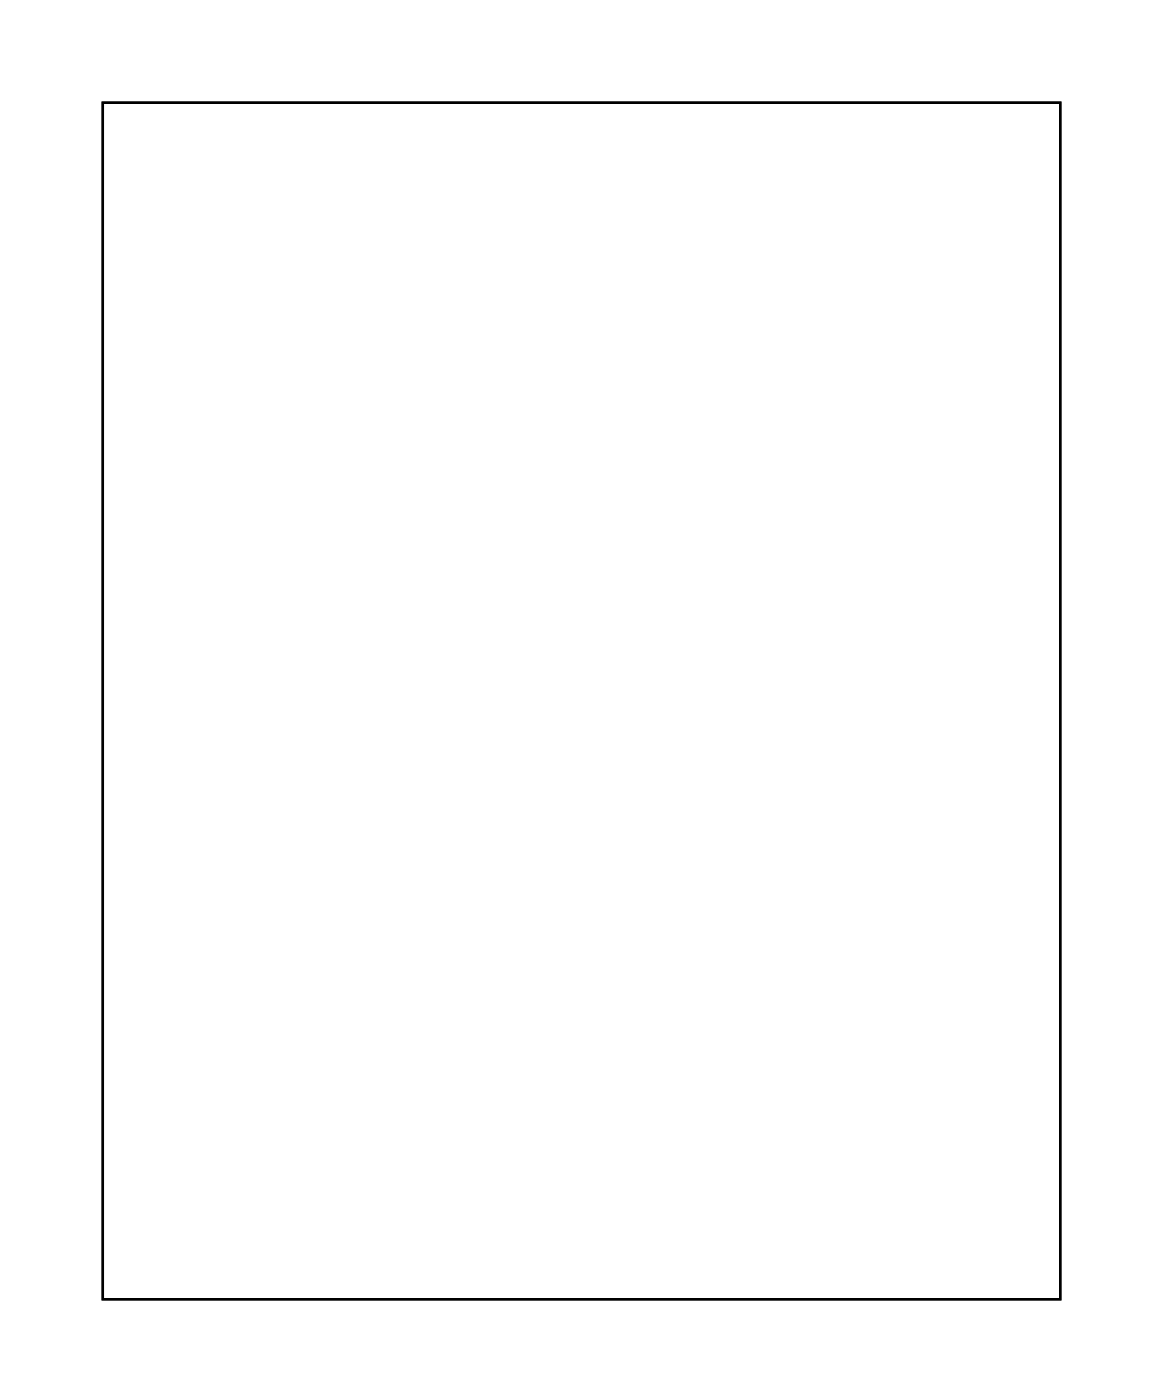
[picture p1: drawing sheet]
<svg xmlns="http://www.w3.org/2000/svg" width="97mm" height="117mm" viewBox="0 0 97 117" stroke-linecap="round" stroke-linejoin="round" font-family="sans-serif">
<path d="M8.6 8.6h79.8v99.8h-79.8z" fill="none" stroke="#000" stroke-width=".2"/>
<path d="M8.6 8.6h79.8v99.8h-79.8z" fill="none" stroke="#000" stroke-width=".08"/>
<path d="M80.5 14.9h1.4v1.5h-1.4z" fill="#fff"/>
<path d="M80.5 14.9h1.4v1.5h-1.4z" fill="none" stroke="#fff" stroke-width=".76" stroke-linecap="butt"/>
<circle cx="81.2" cy="15.7" r=".74" fill="#fff"/>
<circle cx="81.2" cy="15.7" r=".74" fill="none" stroke="#fff" stroke-width=".76" stroke-linecap="butt"/>
<circle cx="81.2" cy="18.2" r=".74" fill="#fff"/>
<circle cx="81.2" cy="18.2" r=".74" fill="none" stroke="#fff" stroke-width=".76" stroke-linecap="butt"/>
<path d="M46.2 40.4h1.4v1.4h-1.4z" fill="#fff"/>
<path d="M46.2 40.4h1.4v1.4h-1.4z" fill="none" stroke="#fff" stroke-width=".76" stroke-linecap="butt"/>
<circle cx="46.9" cy="41.1" r=".7" fill="#fff"/>
<circle cx="46.9" cy="41.1" r=".7" fill="none" stroke="#fff" stroke-width=".76" stroke-linecap="butt"/>
<circle cx="54.5" cy="41.1" r=".7" fill="#fff"/>
<circle cx="54.5" cy="41.1" r=".7" fill="none" stroke="#fff" stroke-width=".76" stroke-linecap="butt"/>
<circle cx="46.9" cy="43.6" r=".7" fill="#fff"/>
<circle cx="46.9" cy="43.6" r=".7" fill="none" stroke="#fff" stroke-width=".76" stroke-linecap="butt"/>
<circle cx="54.5" cy="43.6" r=".7" fill="#fff"/>
<circle cx="54.5" cy="43.6" r=".7" fill="none" stroke="#fff" stroke-width=".76" stroke-linecap="butt"/>
<circle cx="46.9" cy="46.1" r=".7" fill="#fff"/>
<circle cx="46.9" cy="46.1" r=".7" fill="none" stroke="#fff" stroke-width=".76" stroke-linecap="butt"/>
<circle cx="54.5" cy="46.1" r=".7" fill="#fff"/>
<circle cx="54.5" cy="46.1" r=".7" fill="none" stroke="#fff" stroke-width=".76" stroke-linecap="butt"/>
<circle cx="46.9" cy="48.7" r=".7" fill="#fff"/>
<circle cx="46.9" cy="48.7" r=".7" fill="none" stroke="#fff" stroke-width=".76" stroke-linecap="butt"/>
<circle cx="54.5" cy="48.7" r=".7" fill="#fff"/>
<circle cx="54.5" cy="48.7" r=".7" fill="none" stroke="#fff" stroke-width=".76" stroke-linecap="butt"/>
<circle cx="46.9" cy="51.2" r=".7" fill="#fff"/>
<circle cx="46.9" cy="51.2" r=".7" fill="none" stroke="#fff" stroke-width=".76" stroke-linecap="butt"/>
<circle cx="54.5" cy="51.2" r=".7" fill="#fff"/>
<circle cx="54.5" cy="51.2" r=".7" fill="none" stroke="#fff" stroke-width=".76" stroke-linecap="butt"/>
<circle cx="46.9" cy="53.8" r=".7" fill="#fff"/>
<circle cx="46.9" cy="53.8" r=".7" fill="none" stroke="#fff" stroke-width=".76" stroke-linecap="butt"/>
<circle cx="54.5" cy="53.8" r=".7" fill="#fff"/>
<circle cx="54.5" cy="53.8" r=".7" fill="none" stroke="#fff" stroke-width=".76" stroke-linecap="butt"/>
<circle cx="46.9" cy="56.3" r=".7" fill="#fff"/>
<circle cx="46.9" cy="56.3" r=".7" fill="none" stroke="#fff" stroke-width=".76" stroke-linecap="butt"/>
<circle cx="54.5" cy="56.3" r=".7" fill="#fff"/>
<circle cx="54.5" cy="56.3" r=".7" fill="none" stroke="#fff" stroke-width=".76" stroke-linecap="butt"/>
<circle cx="46.9" cy="58.8" r=".7" fill="#fff"/>
<circle cx="46.9" cy="58.8" r=".7" fill="none" stroke="#fff" stroke-width=".76" stroke-linecap="butt"/>
<circle cx="54.5" cy="58.8" r=".7" fill="#fff"/>
<circle cx="54.5" cy="58.8" r=".7" fill="none" stroke="#fff" stroke-width=".76" stroke-linecap="butt"/>
<circle cx="46.9" cy="61.4" r=".7" fill="#fff"/>
<circle cx="46.9" cy="61.4" r=".7" fill="none" stroke="#fff" stroke-width=".76" stroke-linecap="butt"/>
<circle cx="54.5" cy="61.4" r=".7" fill="#fff"/>
<circle cx="54.5" cy="61.4" r=".7" fill="none" stroke="#fff" stroke-width=".76" stroke-linecap="butt"/>
<circle cx="46.9" cy="63.9" r=".7" fill="#fff"/>
<circle cx="46.9" cy="63.9" r=".7" fill="none" stroke="#fff" stroke-width=".76" stroke-linecap="butt"/>
<circle cx="54.5" cy="63.9" r=".7" fill="#fff"/>
<circle cx="54.5" cy="63.9" r=".7" fill="none" stroke="#fff" stroke-width=".76" stroke-linecap="butt"/>
<circle cx="46.9" cy="66.5" r=".7" fill="#fff"/>
<circle cx="46.9" cy="66.5" r=".7" fill="none" stroke="#fff" stroke-width=".76" stroke-linecap="butt"/>
<circle cx="54.5" cy="66.5" r=".7" fill="#fff"/>
<circle cx="54.5" cy="66.5" r=".7" fill="none" stroke="#fff" stroke-width=".76" stroke-linecap="butt"/>
<circle cx="46.9" cy="69" r=".7" fill="#fff"/>
<circle cx="46.9" cy="69" r=".7" fill="none" stroke="#fff" stroke-width=".76" stroke-linecap="butt"/>
<circle cx="54.5" cy="69" r=".7" fill="#fff"/>
<circle cx="54.5" cy="69" r=".7" fill="none" stroke="#fff" stroke-width=".76" stroke-linecap="butt"/>
<circle cx="46.9" cy="71.5" r=".7" fill="#fff"/>
<circle cx="46.9" cy="71.5" r=".7" fill="none" stroke="#fff" stroke-width=".76" stroke-linecap="butt"/>
<circle cx="54.5" cy="71.5" r=".7" fill="#fff"/>
<circle cx="54.5" cy="71.5" r=".7" fill="none" stroke="#fff" stroke-width=".76" stroke-linecap="butt"/>
<circle cx="46.9" cy="74.1" r=".7" fill="#fff"/>
<circle cx="46.9" cy="74.1" r=".7" fill="none" stroke="#fff" stroke-width=".76" stroke-linecap="butt"/>
<circle cx="54.5" cy="74.1" r=".7" fill="#fff"/>
<circle cx="54.5" cy="74.1" r=".7" fill="none" stroke="#fff" stroke-width=".76" stroke-linecap="butt"/>
<circle cx="35.5" cy="62.6" r=".59" fill="#fff"/>
<circle cx="35.5" cy="62.6" r=".59" fill="none" stroke="#fff" stroke-width=".73" stroke-linecap="butt"/>
<circle cx="35.5" cy="60.1" r=".59" fill="#fff"/>
<circle cx="35.5" cy="60.1" r=".59" fill="none" stroke="#fff" stroke-width=".73" stroke-linecap="butt"/>
<circle cx="38" cy="60.1" r=".59" fill="#fff"/>
<circle cx="38" cy="60.1" r=".59" fill="none" stroke="#fff" stroke-width=".73" stroke-linecap="butt"/>
<circle cx="38" cy="57.6" r=".59" fill="#fff"/>
<circle cx="38" cy="57.6" r=".59" fill="none" stroke="#fff" stroke-width=".73" stroke-linecap="butt"/>
<path d="M46.2 15h1.4v1.4h-1.4z" fill="#fff"/>
<path d="M46.2 15h1.4v1.4h-1.4z" fill="none" stroke="#fff" stroke-width=".76" stroke-linecap="butt"/>
<circle cx="46.9" cy="15.7" r=".7" fill="#fff"/>
<circle cx="46.9" cy="15.7" r=".7" fill="none" stroke="#fff" stroke-width=".76" stroke-linecap="butt"/>
<circle cx="54.5" cy="15.7" r=".7" fill="#fff"/>
<circle cx="54.5" cy="15.7" r=".7" fill="none" stroke="#fff" stroke-width=".76" stroke-linecap="butt"/>
<circle cx="46.9" cy="18.2" r=".7" fill="#fff"/>
<circle cx="46.9" cy="18.2" r=".7" fill="none" stroke="#fff" stroke-width=".76" stroke-linecap="butt"/>
<circle cx="54.5" cy="18.2" r=".7" fill="#fff"/>
<circle cx="54.5" cy="18.2" r=".7" fill="none" stroke="#fff" stroke-width=".76" stroke-linecap="butt"/>
<circle cx="46.9" cy="20.7" r=".7" fill="#fff"/>
<circle cx="46.9" cy="20.7" r=".7" fill="none" stroke="#fff" stroke-width=".76" stroke-linecap="butt"/>
<circle cx="54.5" cy="20.7" r=".7" fill="#fff"/>
<circle cx="54.5" cy="20.7" r=".7" fill="none" stroke="#fff" stroke-width=".76" stroke-linecap="butt"/>
<circle cx="46.9" cy="23.3" r=".7" fill="#fff"/>
<circle cx="46.9" cy="23.3" r=".7" fill="none" stroke="#fff" stroke-width=".76" stroke-linecap="butt"/>
<circle cx="54.5" cy="23.3" r=".7" fill="#fff"/>
<circle cx="54.5" cy="23.3" r=".7" fill="none" stroke="#fff" stroke-width=".76" stroke-linecap="butt"/>
<circle cx="46.9" cy="25.8" r=".7" fill="#fff"/>
<circle cx="46.9" cy="25.8" r=".7" fill="none" stroke="#fff" stroke-width=".76" stroke-linecap="butt"/>
<circle cx="54.5" cy="25.8" r=".7" fill="#fff"/>
<circle cx="54.5" cy="25.8" r=".7" fill="none" stroke="#fff" stroke-width=".76" stroke-linecap="butt"/>
<circle cx="46.9" cy="28.4" r=".7" fill="#fff"/>
<circle cx="46.9" cy="28.4" r=".7" fill="none" stroke="#fff" stroke-width=".76" stroke-linecap="butt"/>
<circle cx="54.5" cy="28.4" r=".7" fill="#fff"/>
<circle cx="54.5" cy="28.4" r=".7" fill="none" stroke="#fff" stroke-width=".76" stroke-linecap="butt"/>
<circle cx="46.9" cy="30.9" r=".7" fill="#fff"/>
<circle cx="46.9" cy="30.9" r=".7" fill="none" stroke="#fff" stroke-width=".76" stroke-linecap="butt"/>
<circle cx="54.5" cy="30.9" r=".7" fill="#fff"/>
<circle cx="54.5" cy="30.9" r=".7" fill="none" stroke="#fff" stroke-width=".76" stroke-linecap="butt"/>
<circle cx="72.3" cy="86.8" r=".7" fill="#fff"/>
<circle cx="72.3" cy="86.8" r=".7" fill="none" stroke="#fff" stroke-width=".76" stroke-linecap="butt"/>
<circle cx="72.3" cy="96.9" r=".7" fill="#fff"/>
<circle cx="72.3" cy="96.9" r=".7" fill="none" stroke="#fff" stroke-width=".76" stroke-linecap="butt"/>
<circle cx="66" cy="86.8" r=".7" fill="#fff"/>
<circle cx="66" cy="86.8" r=".7" fill="none" stroke="#fff" stroke-width=".76" stroke-linecap="butt"/>
<circle cx="66" cy="96.9" r=".7" fill="#fff"/>
<circle cx="66" cy="96.9" r=".7" fill="none" stroke="#fff" stroke-width=".76" stroke-linecap="butt"/>
<circle cx="59.6" cy="86.8" r=".7" fill="#fff"/>
<circle cx="59.6" cy="86.8" r=".7" fill="none" stroke="#fff" stroke-width=".76" stroke-linecap="butt"/>
<circle cx="59.6" cy="96.9" r=".7" fill="#fff"/>
<circle cx="59.6" cy="96.9" r=".7" fill="none" stroke="#fff" stroke-width=".76" stroke-linecap="butt"/>
<circle cx="53.3" cy="86.8" r=".7" fill="#fff"/>
<circle cx="53.3" cy="86.8" r=".7" fill="none" stroke="#fff" stroke-width=".76" stroke-linecap="butt"/>
<circle cx="53.3" cy="96.9" r=".7" fill="#fff"/>
<circle cx="53.3" cy="96.9" r=".7" fill="none" stroke="#fff" stroke-width=".76" stroke-linecap="butt"/>
<circle cx="46.9" cy="96.9" r=".7" fill="#fff"/>
<circle cx="46.9" cy="96.9" r=".7" fill="none" stroke="#fff" stroke-width=".76" stroke-linecap="butt"/>
<circle cx="46.9" cy="86.8" r=".7" fill="#fff"/>
<circle cx="46.9" cy="86.8" r=".7" fill="none" stroke="#fff" stroke-width=".76" stroke-linecap="butt"/>
<circle cx="40.6" cy="96.9" r=".7" fill="#fff"/>
<circle cx="40.6" cy="96.9" r=".7" fill="none" stroke="#fff" stroke-width=".76" stroke-linecap="butt"/>
<circle cx="40.6" cy="86.8" r=".7" fill="#fff"/>
<circle cx="40.6" cy="86.8" r=".7" fill="none" stroke="#fff" stroke-width=".76" stroke-linecap="butt"/>
<circle cx="34.2" cy="96.9" r=".7" fill="#fff"/>
<circle cx="34.2" cy="96.9" r=".7" fill="none" stroke="#fff" stroke-width=".76" stroke-linecap="butt"/>
<circle cx="34.2" cy="86.8" r=".7" fill="#fff"/>
<circle cx="34.2" cy="86.8" r=".7" fill="none" stroke="#fff" stroke-width=".76" stroke-linecap="butt"/>
<circle cx="27.9" cy="96.9" r=".7" fill="#fff"/>
<circle cx="27.9" cy="96.9" r=".7" fill="none" stroke="#fff" stroke-width=".76" stroke-linecap="butt"/>
<circle cx="27.9" cy="86.8" r=".7" fill="#fff"/>
<circle cx="27.9" cy="86.8" r=".7" fill="none" stroke="#fff" stroke-width=".76" stroke-linecap="butt"/>
<circle cx="72.3" cy="49.7" r=".66" fill="#fff"/>
<circle cx="72.3" cy="49.7" r=".66" fill="none" stroke="#fff" stroke-width=".61" stroke-linecap="butt"/>
<circle cx="72.3" cy="47.2" r=".66" fill="#fff"/>
<circle cx="72.3" cy="47.2" r=".66" fill="none" stroke="#fff" stroke-width=".61" stroke-linecap="butt"/>
<circle cx="72.3" cy="44.6" r=".66" fill="#fff"/>
<circle cx="72.3" cy="44.6" r=".66" fill="none" stroke="#fff" stroke-width=".61" stroke-linecap="butt"/>
<circle cx="72.3" cy="42.1" r=".66" fill="#fff"/>
<circle cx="72.3" cy="42.1" r=".66" fill="none" stroke="#fff" stroke-width=".61" stroke-linecap="butt"/>
<circle cx="72.3" cy="39.5" r=".66" fill="#fff"/>
<circle cx="72.3" cy="39.5" r=".66" fill="none" stroke="#fff" stroke-width=".61" stroke-linecap="butt"/>
<circle cx="24.1" cy="61.4" r=".66" fill="#fff"/>
<circle cx="24.1" cy="61.4" r=".66" fill="none" stroke="#fff" stroke-width=".61" stroke-linecap="butt"/>
<circle cx="24.1" cy="63.9" r=".66" fill="#fff"/>
<circle cx="24.1" cy="63.9" r=".66" fill="none" stroke="#fff" stroke-width=".61" stroke-linecap="butt"/>
<circle cx="24.1" cy="66.5" r=".66" fill="#fff"/>
<circle cx="24.1" cy="66.5" r=".66" fill="none" stroke="#fff" stroke-width=".61" stroke-linecap="butt"/>
<circle cx="24.1" cy="69" r=".66" fill="#fff"/>
<circle cx="24.1" cy="69" r=".66" fill="none" stroke="#fff" stroke-width=".61" stroke-linecap="butt"/>
<circle cx="24.1" cy="71.5" r=".66" fill="#fff"/>
<circle cx="24.1" cy="71.5" r=".66" fill="none" stroke="#fff" stroke-width=".61" stroke-linecap="butt"/>
<circle cx="24.1" cy="74.1" r=".66" fill="#fff"/>
<circle cx="24.1" cy="74.1" r=".66" fill="none" stroke="#fff" stroke-width=".61" stroke-linecap="butt"/>
<circle cx="24.1" cy="76.6" r=".66" fill="#fff"/>
<circle cx="24.1" cy="76.6" r=".66" fill="none" stroke="#fff" stroke-width=".61" stroke-linecap="butt"/>
<circle cx="24.1" cy="79.2" r=".66" fill="#fff"/>
<circle cx="24.1" cy="79.2" r=".66" fill="none" stroke="#fff" stroke-width=".61" stroke-linecap="butt"/>
<circle cx="24.1" cy="81.7" r=".66" fill="#fff"/>
<circle cx="24.1" cy="81.7" r=".66" fill="none" stroke="#fff" stroke-width=".61" stroke-linecap="butt"/>
<circle cx="24.1" cy="84.2" r=".66" fill="#fff"/>
<circle cx="24.1" cy="84.2" r=".66" fill="none" stroke="#fff" stroke-width=".61" stroke-linecap="butt"/>
<circle cx="24.1" cy="39.5" r=".66" fill="#fff"/>
<circle cx="24.1" cy="39.5" r=".66" fill="none" stroke="#fff" stroke-width=".61" stroke-linecap="butt"/>
<circle cx="24.1" cy="42.1" r=".66" fill="#fff"/>
<circle cx="24.1" cy="42.1" r=".66" fill="none" stroke="#fff" stroke-width=".61" stroke-linecap="butt"/>
<circle cx="24.1" cy="44.6" r=".66" fill="#fff"/>
<circle cx="24.1" cy="44.6" r=".66" fill="none" stroke="#fff" stroke-width=".61" stroke-linecap="butt"/>
<circle cx="24.1" cy="47.2" r=".66" fill="#fff"/>
<circle cx="24.1" cy="47.2" r=".66" fill="none" stroke="#fff" stroke-width=".61" stroke-linecap="butt"/>
<circle cx="24.1" cy="49.7" r=".66" fill="#fff"/>
<circle cx="24.1" cy="49.7" r=".66" fill="none" stroke="#fff" stroke-width=".61" stroke-linecap="butt"/>
<circle cx="24.1" cy="52.2" r=".66" fill="#fff"/>
<circle cx="24.1" cy="52.2" r=".66" fill="none" stroke="#fff" stroke-width=".61" stroke-linecap="butt"/>
<circle cx="24.1" cy="54.8" r=".66" fill="#fff"/>
<circle cx="24.1" cy="54.8" r=".66" fill="none" stroke="#fff" stroke-width=".61" stroke-linecap="butt"/>
<circle cx="24.1" cy="57.3" r=".66" fill="#fff"/>
<circle cx="24.1" cy="57.3" r=".66" fill="none" stroke="#fff" stroke-width=".61" stroke-linecap="butt"/>
<circle cx="72.3" cy="72.6" r=".66" fill="#fff"/>
<circle cx="72.3" cy="72.6" r=".66" fill="none" stroke="#fff" stroke-width=".61" stroke-linecap="butt"/>
<circle cx="72.3" cy="75.1" r=".66" fill="#fff"/>
<circle cx="72.3" cy="75.1" r=".66" fill="none" stroke="#fff" stroke-width=".61" stroke-linecap="butt"/>
<circle cx="72.3" cy="70" r=".66" fill="#fff"/>
<circle cx="72.3" cy="70" r=".66" fill="none" stroke="#fff" stroke-width=".61" stroke-linecap="butt"/>
<circle cx="72.3" cy="67.5" r=".66" fill="#fff"/>
<circle cx="72.3" cy="67.5" r=".66" fill="none" stroke="#fff" stroke-width=".61" stroke-linecap="butt"/>
<circle cx="72.3" cy="64.9" r=".66" fill="#fff"/>
<circle cx="72.3" cy="64.9" r=".66" fill="none" stroke="#fff" stroke-width=".61" stroke-linecap="butt"/>
<circle cx="72.3" cy="62.4" r=".66" fill="#fff"/>
<circle cx="72.3" cy="62.4" r=".66" fill="none" stroke="#fff" stroke-width=".61" stroke-linecap="butt"/>
<circle cx="72.3" cy="59.9" r=".66" fill="#fff"/>
<circle cx="72.3" cy="59.9" r=".66" fill="none" stroke="#fff" stroke-width=".61" stroke-linecap="butt"/>
<circle cx="72.3" cy="57.3" r=".66" fill="#fff"/>
<circle cx="72.3" cy="57.3" r=".66" fill="none" stroke="#fff" stroke-width=".61" stroke-linecap="butt"/>
<circle cx="72.3" cy="52.2" r=".66" fill="#fff"/>
<circle cx="72.3" cy="52.2" r=".66" fill="none" stroke="#fff" stroke-width=".61" stroke-linecap="butt"/>
<circle cx="39.6" cy="71.3" r=".7" fill="#fff"/>
<circle cx="39.6" cy="71.3" r=".7" fill="none" stroke="#fff" stroke-width=".76" stroke-linecap="butt"/>
<circle cx="20" cy="89.5" r=".7" fill="#fff"/>
<circle cx="20" cy="89.5" r=".7" fill="none" stroke="#fff" stroke-width=".76" stroke-linecap="butt"/>
<circle cx="37.1" cy="49.3" r=".7" fill="#fff"/>
<circle cx="37.1" cy="49.3" r=".7" fill="none" stroke="#fff" stroke-width=".76" stroke-linecap="butt"/>
<circle cx="27.4" cy="33.5" r=".7" fill="#fff"/>
<circle cx="27.4" cy="33.5" r=".7" fill="none" stroke="#fff" stroke-width=".76" stroke-linecap="butt"/>
<circle cx="37.1" cy="45.7" r=".7" fill="#fff"/>
<circle cx="37.1" cy="45.7" r=".7" fill="none" stroke="#fff" stroke-width=".76" stroke-linecap="butt"/>
<circle cx="18.8" cy="46.9" r=".7" fill="#fff"/>
<circle cx="18.8" cy="46.9" r=".7" fill="none" stroke="#fff" stroke-width=".76" stroke-linecap="butt"/>
<circle cx="27.4" cy="42" r=".7" fill="#fff"/>
<circle cx="27.4" cy="42" r=".7" fill="none" stroke="#fff" stroke-width=".76" stroke-linecap="butt"/>
<circle cx="39.6" cy="42" r=".7" fill="#fff"/>
<circle cx="39.6" cy="42" r=".7" fill="none" stroke="#fff" stroke-width=".76" stroke-linecap="butt"/>
</svg>
